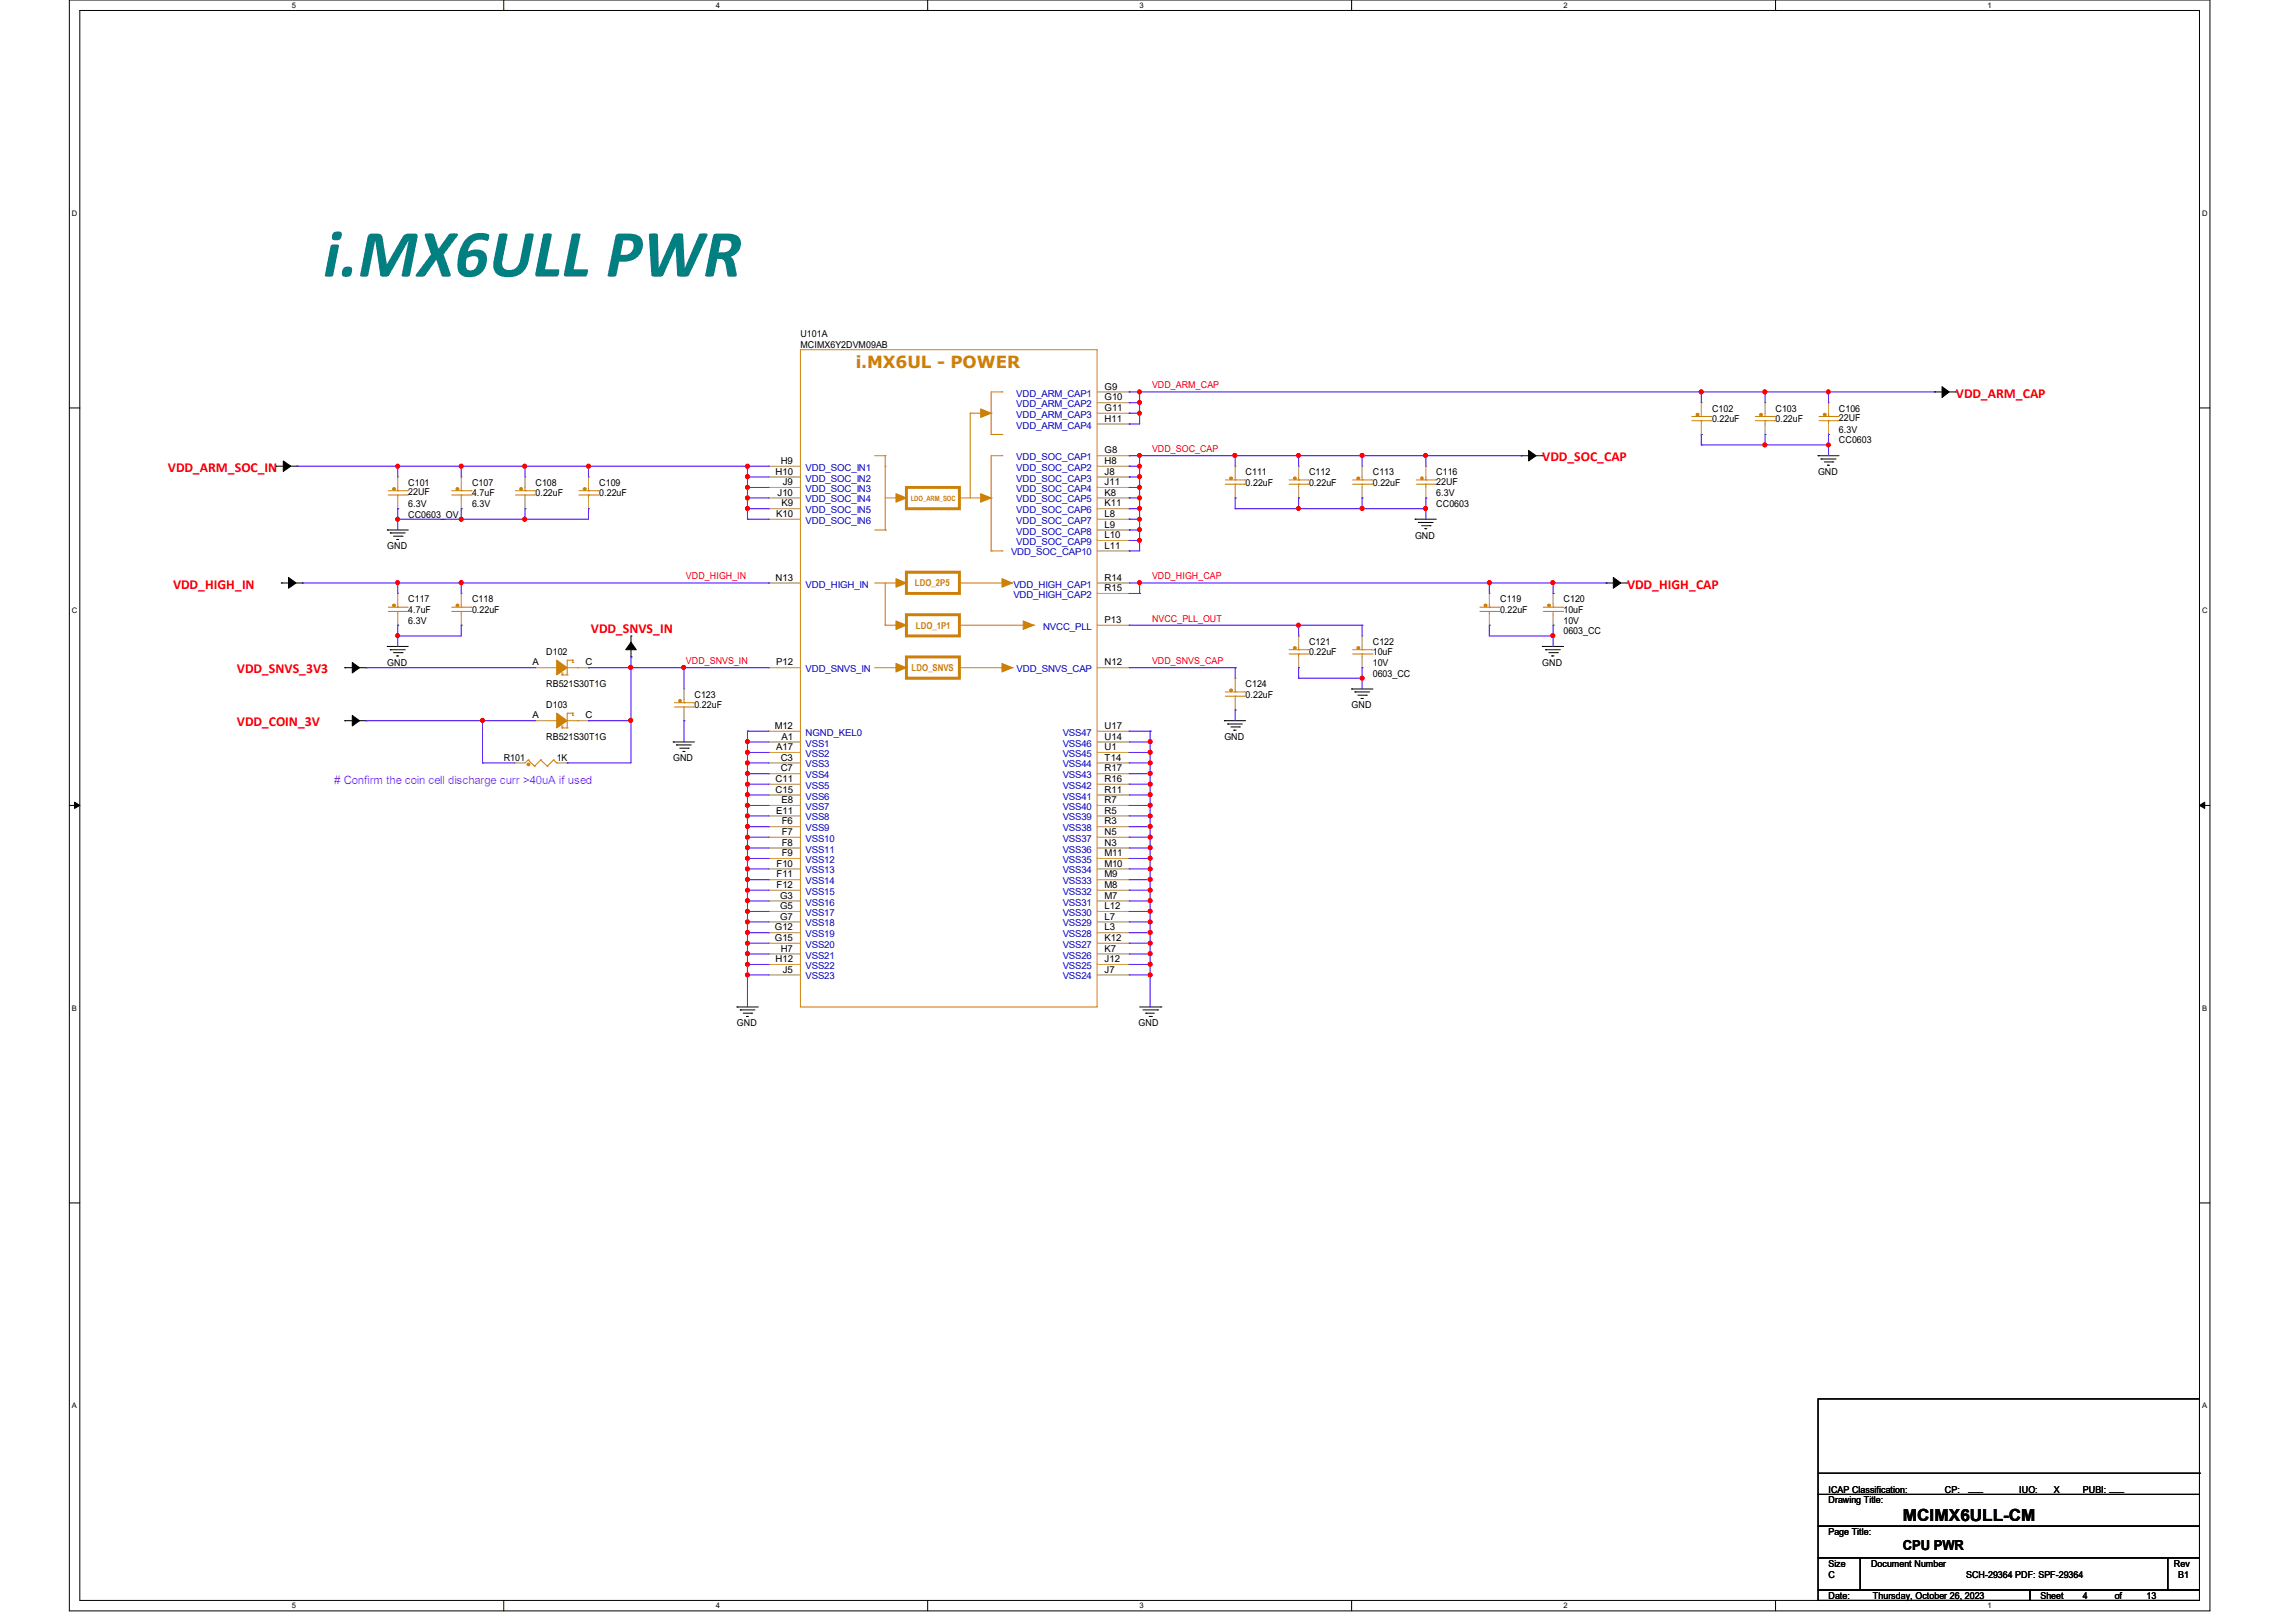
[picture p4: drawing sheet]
<svg xmlns="http://www.w3.org/2000/svg" width="297mm" height="210mm" viewBox="0 0 297 210" stroke-linecap="round" stroke-linejoin="round" font-family="sans-serif">
<defs><g id="words">
<text font-size="8.8" fill="#008080" x="41.9" y="35.8">i.MX6ULL PWR</text>
<text font-size="2.2" fill="#cc8006" x="110.7" y="47.7">i.MX6UL - POWER</text>
<text font-size="2.2" x="246.3" y="196.8">MCIMX6ULL-CM</text>
<g font-size="1.8" fill="#f00">
<text x="253.1" y="51.5">VDD_ARM_CAP</text>
<text x="199.6" y="59.7">VDD_SOC_CAP</text>
<text x="21.7" y="61.1">VDD_ARM_SOC_IN</text>
<text x="22.4" y="76.2">VDD_HIGH_IN</text>
<text x="210.6" y="76.2">VDD_HIGH_CAP</text>
<text x="76.5" y="81.9">VDD_SNVS_IN</text>
<text x="30.6" y="87.1">VDD_SNVS_3V3</text>
<text x="30.6" y="94">VDD_COIN_3V</text>
</g>
<text font-size="1.8" x="246.3" y="200.5">CPU PWR</text>
<text font-size="1.5" fill="#f0f" x="43.3" y="101.5"># Confirm the coin cell discharge curr &gt;40uA if used</text>
<g font-size="1.2">
<text x="103.6" y="43.6">U101A</text>
<text x="103.6" y="45">MCIMX6Y2DVM09AB</text>
<text x="143" y="50.4">G9</text>
<text x="143" y="51.8">G10</text>
<text x="143" y="53.2">G11</text>
<text x="221.6" y="53.3">C102</text>
<text x="229.8" y="53.3">C103</text>
<text x="238" y="53.3">C106</text>
<text x="143" y="54.6">H11</text>
<text x="143" y="58.7">G8</text>
<text x="221.6" y="54.6">0.22uF</text>
<text x="229.8" y="54.6">0.22uF</text>
<text x="238" y="54.5">22UF</text>
<text x="238" y="57.4">CC0603</text>
<text x="238" y="56">6.3V</text>
<text x="52.8" y="62.9">C101</text>
<text x="52.8" y="64.1">22UF</text>
<text x="52.8" y="65.6">6.3V</text>
<text x="61.1" y="62.9">C107</text>
<text x="61.1" y="64.2">4.7uF</text>
<text x="61.1" y="65.6">6.3V</text>
<text x="69.3" y="62.9">C108</text>
<text x="69.3" y="64.2">0.22uF</text>
<text x="77.6" y="62.9">C109</text>
<text x="77.6" y="64.2">0.22uF</text>
<text x="100.4" y="61.4">H10</text>
<text x="100.6" y="64.1">J10</text>
<text x="101" y="60">H9</text>
<text x="101.1" y="65.5">K9</text>
<text x="101.3" y="62.8">J9</text>
<text x="143" y="60">H8</text>
<text x="143" y="61.4">J8</text>
<text x="143" y="64.1">K8</text>
<text x="143" y="62.8">J11</text>
<text x="143" y="65.5">K11</text>
<text x="161.2" y="61.5">C111</text>
<text x="161.2" y="62.9">0.22uF</text>
<text x="169.4" y="61.5">C112</text>
<text x="169.4" y="62.9">0.22uF</text>
<text x="177.7" y="61.5">C113</text>
<text x="177.7" y="62.9">0.22uF</text>
<text x="185.9" y="61.5">C116</text>
<text x="185.9" y="62.7">22UF</text>
<text x="185.9" y="65.6">CC0603</text>
<text x="185.9" y="64.2">6.3V</text>
<text x="235.3" y="61.5">GND</text>
<text x="50.1" y="71.1">GND</text>
<text x="52.8" y="67">CC0603_OV</text>
<text x="100.5" y="66.9">K10</text>
<text x="143" y="66.9">L8</text>
<text x="143" y="68.3">L9</text>
<text x="143" y="69.6">L10</text>
<text x="143" y="71">L11</text>
<text x="183.1" y="69.7">GND</text>
<text x="52.8" y="77.9">C117</text>
<text x="61.1" y="77.9">C118</text>
<text x="100.4" y="75.1">N13</text>
<text x="143" y="75.1">R14</text>
<text x="143" y="76.5">R15</text>
<text x="194.1" y="77.9">C119</text>
<text x="202.3" y="77.9">C120</text>
<text x="52.8" y="79.3">4.7uF</text>
<text x="52.8" y="80.7">6.3V</text>
<text x="61.1" y="79.3">0.22uF</text>
<text x="143" y="80.6">P13</text>
<text x="169.4" y="83.4">C121</text>
<text x="177.7" y="83.4">C122</text>
<text x="194.1" y="79.3">0.22uF</text>
<text x="202.3" y="79.3">10uF</text>
<text x="202.3" y="82">0603_CC</text>
<text x="202.3" y="80.7">10V</text>
<text x="50.1" y="86.1">GND</text>
<text x="68.9" y="86.1">A</text>
<text x="70.7" y="84.8">D102</text>
<text x="70.7" y="88.9">RB521S30T1G</text>
<text x="75.8" y="86.1">C</text>
<text x="100.5" y="86.1">P12</text>
<text x="143" y="86.1">N12</text>
<text x="161.2" y="88.9">C124</text>
<text x="169.4" y="84.8">0.22uF</text>
<text x="177.7" y="84.8">10uF</text>
<text x="177.7" y="87.5">0603_CC</text>
<text x="177.7" y="86.1">10V</text>
<text x="199.6" y="86.1">GND</text>
<text x="68.9" y="93">A</text>
<text x="70.7" y="91.7">D103</text>
<text x="70.7" y="95.8">RB521S30T1G</text>
<text x="75.8" y="93">C</text>
<text x="89.9" y="90.3">C123</text>
<text x="89.9" y="91.7">0.22uF</text>
<text x="100.3" y="94.3">M12</text>
<text x="101.1" y="95.7">A1</text>
<text x="143" y="95.7">U14</text>
<text x="143" y="94.3">U17</text>
<text x="158.4" y="95.8">GND</text>
<text x="161.2" y="90.3">0.22uF</text>
<text x="174.9" y="91.7">GND</text>
<text x="65.2" y="98.5">R101</text>
<text x="72.1" y="98.5">1K</text>
<text x="87.1" y="98.5">GND</text>
<text x="100.4" y="101.2">C11</text>
<text x="100.5" y="97.1">A17</text>
<text x="101" y="98.4">C3</text>
<text x="101" y="99.8">C7</text>
<text x="143" y="97.1">U1</text>
<text x="143" y="98.4">T14</text>
<text x="143" y="101.2">R16</text>
<text x="143" y="99.8">R17</text>
<text x="100.4" y="102.6">C15</text>
<text x="100.5" y="105.3">E11</text>
<text x="101.1" y="103.9">E8</text>
<text x="101.2" y="106.7">F6</text>
<text x="143" y="106.7">R3</text>
<text x="143" y="105.3">R5</text>
<text x="143" y="103.9">R7</text>
<text x="143" y="102.6">R11</text>
<text x="100.5" y="112.1">F10</text>
<text x="100.5" y="113.5">F11</text>
<text x="101.2" y="108">F7</text>
<text x="101.2" y="109.4">F8</text>
<text x="101.2" y="110.8">F9</text>
<text x="143" y="109.4">N3</text>
<text x="143" y="108">N5</text>
<text x="143" y="113.5">M9</text>
<text x="143" y="112.1">M10</text>
<text x="143" y="110.8">M11</text>
<text x="100.5" y="114.9">F12</text>
<text x="101" y="116.3">G3</text>
<text x="101" y="119">G7</text>
<text x="101" y="117.6">G5</text>
<text x="143" y="119">L7</text>
<text x="143" y="116.3">M7</text>
<text x="143" y="114.9">M8</text>
<text x="143" y="117.6">L12</text>
<text x="100.3" y="120.4">G12</text>
<text x="100.3" y="121.7">G15</text>
<text x="100.4" y="124.5">H12</text>
<text x="101" y="123.1">H7</text>
<text x="101.3" y="125.9">J5</text>
<text x="143" y="120.4">L3</text>
<text x="143" y="124.5">J12</text>
<text x="143" y="121.7">K12</text>
<text x="143" y="125.9">J7</text>
<text x="143" y="123.1">K7</text>
<text x="95.4" y="132.8">GND</text>
<text x="147.4" y="132.8">GND</text>
<text x="236.6" y="194.5">Drawing Title:</text>
<text x="236.6" y="193.2">ICAP Classification:</text>
<text x="251.7" y="193.2">CP:</text>
<text x="254.8" y="193">___</text>
<text x="261.3" y="193.2">IUO:</text>
<text x="265.2" y="193.2">_X_</text>
<text x="269.6" y="193.2">PUBI: ___</text>
<text x="236.6" y="202.7">Size</text>
<text x="236.6" y="198.6">Page Title:</text>
<text x="242.1" y="202.7">Document Number</text>
<text x="281.3" y="202.7">Rev</text>
<text x="236.6" y="206.9">Date:</text>
<text x="236.6" y="204.1">C</text>
<text x="242.4" y="206.9">Thursday, October 26, 2023</text>
<text x="254.5" y="204.1">SCH-29364 PDF: SPF-29364</text>
<text x="264.1" y="206.9">Sheet</text>
<text x="269.6" y="206.9">4</text>
<text x="273.7" y="206.9">of</text>
<text x="277.8" y="206.9">13</text>
<text x="281.9" y="204.1">B1</text>
</g>
<g font-size="1.2" fill="#00c">
<text x="131.5" y="51.3">VDD_ARM_CAP1</text>
<text x="131.5" y="52.7">VDD_ARM_CAP2</text>
<text x="131.5" y="54.1">VDD_ARM_CAP3</text>
<text x="131.5" y="55.5">VDD_ARM_CAP4</text>
<text x="131.5" y="59.6">VDD_SOC_CAP1</text>
<text x="104.3" y="62.3">VDD_SOC_IN2</text>
<text x="104.3" y="63.7">VDD_SOC_IN3</text>
<text x="104.3" y="65">VDD_SOC_IN4</text>
<text x="104.3" y="60.9">VDD_SOC_IN1</text>
<text x="131.5" y="60.9">VDD_SOC_CAP2</text>
<text x="131.5" y="62.3">VDD_SOC_CAP3</text>
<text x="131.5" y="65">VDD_SOC_CAP5</text>
<text x="131.5" y="63.7">VDD_SOC_CAP4</text>
<text x="104.3" y="67.8">VDD_SOC_IN6</text>
<text x="104.3" y="66.4">VDD_SOC_IN5</text>
<text x="130.8" y="71.9">VDD_SOC_CAP10</text>
<text x="131.5" y="67.8">VDD_SOC_CAP7</text>
<text x="131.5" y="69.2">VDD_SOC_CAP8</text>
<text x="131.5" y="70.5">VDD_SOC_CAP9</text>
<text x="131.5" y="66.4">VDD_SOC_CAP6</text>
<text x="104.3" y="76">VDD_HIGH_IN</text>
<text x="131.1" y="76">VDD_HIGH_CAP1</text>
<text x="131.1" y="77.4">VDD_HIGH_CAP2</text>
<text x="135" y="81.5">NVCC_PLL</text>
<text x="104.3" y="87">VDD_SNVS_IN</text>
<text x="131.6" y="87">VDD_SNVS_CAP</text>
<text x="104.3" y="95.2">NGND_KEL0</text>
<text x="137.5" y="95.2">VSS47</text>
<text x="104.3" y="96.6">VSS1</text>
<text x="104.3" y="99.3">VSS3</text>
<text x="104.3" y="100.7">VSS4</text>
<text x="104.3" y="98">VSS2</text>
<text x="137.5" y="98">VSS45</text>
<text x="137.5" y="99.3">VSS44</text>
<text x="137.5" y="96.6">VSS46</text>
<text x="137.5" y="100.7">VSS43</text>
<text x="104.3" y="102.1">VSS5</text>
<text x="104.3" y="103.5">VSS6</text>
<text x="104.3" y="107.6">VSS9</text>
<text x="104.3" y="104.8">VSS7</text>
<text x="104.3" y="106.2">VSS8</text>
<text x="137.5" y="107.6">VSS38</text>
<text x="137.5" y="106.2">VSS39</text>
<text x="137.5" y="104.8">VSS40</text>
<text x="137.5" y="103.5">VSS41</text>
<text x="137.5" y="102.1">VSS42</text>
<text x="104.3" y="108.9">VSS10</text>
<text x="104.3" y="110.3">VSS11</text>
<text x="104.3" y="111.7">VSS12</text>
<text x="104.3" y="113">VSS13</text>
<text x="137.5" y="110.3">VSS36</text>
<text x="137.5" y="108.9">VSS37</text>
<text x="137.5" y="113">VSS34</text>
<text x="137.5" y="111.7">VSS35</text>
<text x="104.3" y="117.2">VSS16</text>
<text x="104.3" y="119.9">VSS18</text>
<text x="104.3" y="114.4">VSS14</text>
<text x="104.3" y="115.8">VSS15</text>
<text x="104.3" y="118.5">VSS17</text>
<text x="137.5" y="119.9">VSS29</text>
<text x="137.5" y="117.2">VSS31</text>
<text x="137.5" y="115.8">VSS32</text>
<text x="137.5" y="114.4">VSS33</text>
<text x="137.5" y="118.5">VSS30</text>
<text x="104.3" y="124">VSS21</text>
<text x="104.3" y="121.3">VSS19</text>
<text x="104.3" y="125.4">VSS22</text>
<text x="104.3" y="122.6">VSS20</text>
<text x="137.5" y="121.3">VSS28</text>
<text x="137.5" y="125.4">VSS25</text>
<text x="137.5" y="122.6">VSS27</text>
<text x="137.5" y="124">VSS26</text>
<text x="104.3" y="126.7">VSS23</text>
<text x="137.5" y="126.7">VSS24</text>
</g>
<g font-size="1.2" fill="#f00">
<text x="149.1" y="50.2">VDD_ARM_CAP</text>
<text x="149.1" y="58.5">VDD_SOC_CAP</text>
<text x="88.8" y="75">VDD_HIGH_IN</text>
<text x="149.1" y="75">VDD_HIGH_CAP</text>
<text x="149.1" y="80.4">NVCC_PLL_OUT</text>
<text x="88.8" y="85.9">VDD_SNVS_IN</text>
<text x="149.1" y="85.9">VDD_SNVS_CAP</text>
</g>
<g font-size="1.2" fill="#cc8006">
<text x="118.4" y="75.9">LDO_2P5</text>
<text x="118.5" y="81.4">LDO_1P1</text>
<text x="118" y="86.9">LDO_SNVS</text>
</g>
<g font-size="1">
<text x="37.8" y="1">5</text>
<text x="92.6" y="1">4</text>
<text x="147.5" y="1">3</text>
<text x="202.4" y="1">2</text>
<text x="257.2" y="1">1</text>
<text x="9.3" y="27.9">D</text>
<text x="285" y="27.9">D</text>
<text x="9.3" y="79.4">C</text>
<text x="285" y="79.4">C</text>
<text x="9.3" y="130.8">B</text>
<text x="285" y="130.8">B</text>
<text x="9.3" y="182.2">A</text>
<text x="285" y="182.2">A</text>
<text x="37.8" y="208.1">5</text>
<text x="92.6" y="208.1">4</text>
<text x="147.5" y="208.1">3</text>
<text x="202.4" y="208.1">2</text>
<text x="257.2" y="208.1">1</text>
</g>
<text font-size=".9" fill="#cc8006" x="117.9" y="64.8">LDO_ARM_SOC</text>
</g></defs>
<path d="M9 0h277v208.4h-277zM10.3 1.4h274.3v205.7h-274.3z" fill="none" stroke="#000" stroke-width=".13"/>
<g fill="#fff">
<path d="M37.8 .1h.5v1.1h-.5z"/>
<path d="M37.8 207.2h.5v1.1h-.5z"/>
</g>
<path d="M65.2 0v1.4M65.2 207.1v1.3" fill="none" stroke="#000" stroke-width=".13"/>
<g fill="#fff">
<path d="M92.6 .1h.6v1.1h-.6z"/>
<path d="M92.6 207.2h.6v1.1h-.6z"/>
</g>
<path d="M120.1 0v1.4M120.1 207.1v1.3" fill="none" stroke="#000" stroke-width=".13"/>
<g fill="#fff">
<path d="M147.5 .1h.5v1.1h-.5z"/>
<path d="M147.5 207.2h.5v1.1h-.5z"/>
</g>
<path d="M174.9 0v1.4M174.9 207.1v1.3" fill="none" stroke="#000" stroke-width=".13"/>
<g fill="#fff">
<path d="M202.4 .1h.5v1.1h-.5z"/>
<path d="M202.4 207.2h.5v1.1h-.5z"/>
</g>
<path d="M229.8 0v1.4M229.8 207.1v1.3" fill="none" stroke="#000" stroke-width=".13"/>
<g fill="#fff">
<path d="M257.2 .1h.6v1.1h-.6z"/>
<path d="M257.2 207.2h.6v1.1h-.6z"/>
<path d="M9.3 27.1h.7v1.1h-.7z"/>
<path d="M285 27.1h.7v1.1h-.7z"/>
<path d="M9.3 78.5h.7v1.1h-.7z"/>
<path d="M285 78.5h.7v1.1h-.7z"/>
</g>
<path d="M9 52.8h1.3M284.6 52.8h1.4" fill="none" stroke="#000" stroke-width=".13"/>
<g fill="#fff">
<path d="M9.3 129.9h.6v1.1h-.6z"/>
<path d="M285 129.9h.6v1.1h-.6z"/>
</g>
<path d="M9 104.2h1.3M284.6 104.2h1.4" fill="none" stroke="#000" stroke-width=".13"/>
<path d="M9.7 103.8l.6 .4-.6 .4zM284.6 104.2l.7-.4v.8z" fill="#000" stroke="#000" stroke-width=".13"/>
<g fill="#fff">
<path d="M9.3 181.4h.6v1.1h-.6z"/>
<path d="M285 181.4h.6v1.1h-.6z"/>
</g>
<g fill="none" stroke="#000" stroke-width=".13">
<path d="M196.8 59h.1M196.8 59h1M198.1 59h1.5M199.6 59h.1M235.3 59h.1M235.3 59h2.7M235.7 59.4h.1M235.7 59.4h1.9M236.1 59.8h1.1M237.2 59.8h.1M250.4 50.7h.1M250.4 50.7h.9"/>
<path d="M251.6 50.7h1.5M253.1 50.7h.1M35.7 60.3h.1M35.7 60.3h1.5M36.4 75.4h.1M36.4 75.4h1.5M37.5 60.3h.9M38.2 75.4h.9M38.4 60.3h.1M39.1 75.4h.1M50.1 68.6h.1M50.1 68.6h2.7"/>
<path d="M50.5 69h.1M50.5 69h2M50.9 69.4h1.1M51.4 69.8h.1M51.4 69.8h.2M52 69.4h.1M183.1 67.2h.1M183.1 67.2h2.8M183.6 67.6h.1M183.6 67.6h1.9M184 68h1.1M184.4 68.4h.1"/>
<path d="M184.4 68.4h.3M185.1 68h.1M207.9 75.4h.1M207.9 75.4h.9M209.1 75.4h1.5M210.6 75.4h.1M236.5 60.2h.1M236.5 60.2h.3M44.6 86.4h.1M44.6 93.3h.1M44.6 86.4h1.5M44.6 93.3h1.5"/>
<path d="M46.4 86.4h1M46.4 93.3h1M47.4 86.4h.1M47.4 93.3h.1M50.1 83.7h.1M50.1 83.7h2.7M50.5 84.1h.1M50.5 84.1h2M50.9 84.5h1.1M51.4 84.9h.1M51.4 84.9h.2M52 84.5h.1"/>
<path d="M81.7 85h.1M81.7 82.3h.1M81.7 82.3v1.5M81.7 84.1v.9M87.1 96h.1M87.1 96h2.8M87.5 96.4h.1M87.5 96.4h2M88 96.8h1.1M88.4 97.2h.1M88.4 97.2h.2M89.1 96.8h.1"/>
<path d="M158.5 93.3h.1M158.5 93.3h2.7M158.9 93.7h.1M158.9 93.7h1.9M159.3 94.1h1.1M159.7 94.5h.1M159.7 94.5h.3M160.4 94.1h.1M174.9 89.2h.1M174.9 89.2h2.8M175.3 89.5h.1M175.3 89.5h1.9"/>
<path d="M175.7 90h1.1M176.1 90.4h.1M176.1 90.4h.3M176.8 90h.1M199.6 83.7h.1M199.6 83.7h2.8M200 84.1h.1M200 84.1h1.9M200.4 84.5h1.1M200.8 84.9h.1M200.8 84.9h.3M201.5 84.5h.1"/>
<path d="M95.4 130.3h.1M95.4 130.3h2.7M95.8 130.7h.1M95.8 130.7h1.9M96.2 131.1h1.1M96.6 131.5h.1M96.6 131.5h.3M97.3 131.1h.1M147.5 130.3h2.7M147.9 130.7h1.9M148.3 131.1h.1M148.3 131.1h1.1"/>
<path d="M148.7 131.5h.3M149 131.5h.1M149.8 130.7h.1M150.2 130.3h.1M9 155.7h1.3M284.6 155.7h1.4M235.3 193.4h49.3v4.1h-49.3zM235.3 197.5h49.3v4.1h-49.3zM235.3 181h49.3v12.4h-49.3zM235.3 190.6h49.3M284.6 190.6h.1M235.3 201.6h5.4v4.1h-5.4z"/>
<path d="M235.3 205.7h27.4v1.4h-27.4zM240.7 201.6h39.8v4.1h-39.8zM262.7 205.7h21.9v1.4h-21.9zM280.5 201.6h4.1v4.1h-4.1z"/>
</g>
<g fill="#000" stroke="#000" stroke-width=".13">
<path d="M197.8 58.3l1 .7-1 .6z" fill-rule="evenodd"/>
<path d="M251.3 50l1 .7-1 .7z" fill-rule="evenodd"/>
<path d="M36.7 59.6l.9 .7-.9 .7z" fill-rule="evenodd"/>
<path d="M37.3 74.7l1 .7-1 .7z" fill-rule="evenodd"/>
<path d="M208.8 74.7l1 .7-1 .7z" fill-rule="evenodd"/>
<path d="M45.6 85.7l.9 .7-.9 .7z" fill-rule="evenodd"/>
<path d="M45.6 92.6l.9 .7-.9 .6z" fill-rule="evenodd"/>
<path d="M81.7 83.1l.6 1h-1.3z" fill-rule="evenodd"/>
</g>
<g fill="none" stroke="#cc8006" stroke-width=".13">
<path d="M103.6 45.3h38.4v85h-38.4zM113.2 59h1.4M114.6 59h.1M114.6 59v9.6M125.6 53.5h.1M125.6 53.5v10.9M125.6 53.5h2.7M128.3 56.2h.1M128.3 53.5h.1M128.3 56.2h1.4M129.7 50.7h.1M129.7 56.2h.1"/>
<path d="M129.7 59h.1M129.7 50.7h-1.4v5.5M129.7 59h-1.4v12.3M218.9 54.4h2.5M218.9 53.9h2.5M220.2 54.4h.1M220.2 53.9h.1M220.2 53.5v.4M220.2 54.4v.5M221.4 54.4h.1M221.4 53.9h.1M227.2 54.4h2.5"/>
<path d="M227.2 53.9h2.5M228.4 54.4h.1M228.4 53.9h.1M228.4 53.5v.4M228.4 54.4v.5M229.7 54.4h.1M229.7 53.9h.1M235.4 54.4h2.5M235.4 53.9h2.5M236.6 54.4h.1M236.6 53.9h.1M236.6 53.5v.4"/>
<path d="M236.6 54.4v.5M237.9 54.4h.1M237.9 53.9h.1M50.2 64.1h2.5M50.2 63.5h2.5M50.2 79.1h2.5M50.2 78.6h2.5M51.5 64.1h.1M51.5 63.5h.1M51.5 79.1h.1M51.5 78.6h.1M51.5 63.1v.4"/>
<path d="M51.5 64.1v.3M51.5 78.1v.5M51.5 79.1v.4M52.7 64.1h.1M52.7 63.5h.1M52.7 79.1h.1M52.7 78.6h.1M58.5 64.1h2.5M58.5 63.5h2.5M58.5 79.1h2.5M58.5 78.6h2.5M59.7 64.1h.1"/>
<path d="M59.7 63.5h.1M59.7 79.1h.1M59.7 78.6h.1M59.7 63.1v.4M59.7 64.1v.3M59.7 78.1v.5M59.7 79.1v.4M61 64.1h.1M61 63.5h.1M61 79.1h.1M61 78.6h.1M66.7 64.1h2.5"/>
<path d="M66.7 63.5h2.5M67.9 64.1h.1M67.9 63.5h.1M67.9 63.1v.4M67.9 64.1v.3M69.2 64.1h.1M69.2 63.5h.1M74.9 64.1h2.5M74.9 63.5h2.5M76.2 64.1h.1M76.2 63.5h.1M76.2 63.1v.4"/>
<path d="M76.2 64.1v.3M77.4 64.1h.1M77.4 63.5h.1M113.2 68.6h1.4M113.2 75.4h4M114.6 68.6h.1M114.6 60.3h.1M114.6 75.4v5.5M114.6 64.4h2.7M117.2 75.4h.1M117.3 64.4h.1M124.2 64.4h4.1"/>
<path d="M124.2 75.4h6.7M128.3 71.3h.1M128.3 64.4h.1M128.3 71.3h1.4M129.7 71.3h.1M130.9 75.4h.1M158.6 62.7h2.5M158.6 62.1h2.5M159.9 62.7h.1M159.9 62.1h.1M159.9 61.7v.4M159.9 62.7v.4"/>
<path d="M161.1 62.7h.1M161.1 62.1h.1M166.8 62.7h2.5M166.8 62.1h2.5M168.1 62.7h.1M168.1 62.1h.1M168.1 61.7v.4M168.1 62.7v.4M169.3 62.7h.1M169.3 62.1h.1M175 62.7h2.5M175 62.1h2.5"/>
<path d="M176.3 62.7h.1M176.3 62.1h.1M176.3 61.7v.4M176.3 62.7v.4M177.5 62.7h.1M177.5 62.1h.1M183.3 62.7h2.5M183.3 62.1h2.5M184.5 62.7h.1M184.5 62.1h.1M184.5 61.7v.4M184.5 62.7v.4"/>
<path d="M185.8 62.7h.1M185.8 62.1h.1M191.5 79.1h2.5M191.5 78.6h2.5M192.7 79.1h.1M192.7 78.6h.1M192.7 78.1v.5M192.7 79.1v.4M194 79.1h.1M194 78.6h.1M199.7 79.1h2.5M199.7 78.6h2.5"/>
<path d="M201 79.1h.1M201 78.6h.1M201 78.1v.5M201 79.1v.4M202.2 79.1h.1M202.2 78.6h.1M68.4 98.3h.1M68.4 98.3l-.5 .4M68.4 98.3l.8 .8M69.2 99.1h.1M70 98.3h.1M70 98.3l-.8 .8"/>
<path d="M70 98.3l.8 .8M70.7 93.3h1.4M70.7 86.4h1.4M70.8 99.1h.1M71.6 98.3h.1M71.6 98.3l-.8 .8M71.6 98.3l.5 .4M72.1 93.3h.1M72.1 86.4h.1M72.1 98.7h.1M72.7 94.2h.1M72.7 93.9h.1"/>
<path d="M72.7 87.3h.1M72.7 87.1h.1M72.7 94.2h.7M72.7 87.1v.2M72.7 93.9v.3M72.7 87.3h.7M73.4 94.2h.1M73.4 87.3h.1M73.4 93.3h1.4M73.4 86.4h1.4M74.1 92.3h.1M74.1 92.6h.1"/>
<path d="M74.1 85.4h.1M74.1 85.7h.1M74.1 85.4h-.7v1.9M74.1 92.3h-.7v1.9M74.1 85.4v.3M74.1 92.3v.3M74.8 93.3h.1M74.8 86.4h.1M87.3 91.5h2.4M87.3 90.9h2.4M88.5 91.5h.1M88.5 90.9h.1"/>
<path d="M88.5 90.5v.4M88.5 91.5v.4M89.7 91.5h.1M89.7 90.9h.1M113.2 86.4h4.1M114.6 80.9h.1M114.6 80.9h2.7M117.3 80.9h.1M117.3 86.4h.1M124.2 80.9h9.6M124.2 86.4h6.8M131 86.4h.1"/>
<path d="M133.8 80.9h.1M158.6 90.1h2.5M158.6 89.5h2.5M159.9 90.1h.1M159.9 89.5h.1M159.9 89.2v.3M159.9 90.1v.4M161.1 90.1h.1M161.1 89.5h.1M166.8 84.6h2.5M166.8 84.1h2.5M168.1 84.6h.1"/>
<path d="M168.1 84.1h.1M168.1 83.7v.4M168.1 84.6v.4M169.3 84.6h.1M169.3 84.1h.1M175 84.6h2.5M175 84.1h2.5M176.3 84.6h.1M176.3 84.1h.1M176.3 83.7v.4M176.3 84.6v.4M177.5 84.6h.1"/>
<path d="M177.5 84.1h.1"/>
</g>
<g fill="#cc8006" stroke="#cc8006" stroke-width=".13">
<path d="M72.1 92.3l1.3 1-1.3 .9z" fill-rule="evenodd"/>
<path d="M116 63.9l1.3 .5-1.3 .6z" fill-rule="evenodd"/>
<path d="M126.9 52.9l1.4 .6-1.4 .5z" fill-rule="evenodd"/>
<path d="M126.9 63.9l1.4 .5-1.4 .6z" fill-rule="evenodd"/>
<path d="M116 74.9l1.3 .5-1.3 .6z" fill-rule="evenodd"/>
<path d="M129.7 74.9l1.3 .5-1.3 .6z" fill-rule="evenodd"/>
<path d="M116 80.3l1.3 .6-1.3 .5z" fill-rule="evenodd"/>
<path d="M132.4 80.3l1.4 .6-1.4 .5z" fill-rule="evenodd"/>
<path d="M116 85.9l1.3 .5-1.3 .6z" fill-rule="evenodd"/>
<path d="M129.7 85.9l1.3 .5-1.3 .6z" fill-rule="evenodd"/>
<path d="M72.1 85.4l1.3 1-1.3 .9z" fill-rule="evenodd"/>
<circle cx="67.4" cy="63.3" r=".18"/>
<circle cx="159.3" cy="61.9" r=".18"/>
<circle cx="167.6" cy="61.9" r=".18"/>
<circle cx="51" cy="63.3" r=".18"/>
<circle cx="227.9" cy="53.7" r=".18"/>
<circle cx="88" cy="90.7" r=".18"/>
<circle cx="167.6" cy="83.9" r=".18"/>
<circle cx="200.5" cy="78.3" r=".18"/>
<circle cx="51" cy="78.3" r=".18"/>
<circle cx="159.3" cy="89.3" r=".18"/>
<circle cx="175.8" cy="83.9" r=".18"/>
<circle cx="219.7" cy="53.7" r=".18"/>
<circle cx="59.2" cy="63.3" r=".18"/>
<circle cx="75.7" cy="63.3" r=".18"/>
<circle cx="192.3" cy="78.3" r=".18"/>
<circle cx="236.2" cy="53.7" r=".18"/>
<circle cx="175.8" cy="61.9" r=".18"/>
<circle cx="59.2" cy="78.3" r=".18"/>
<circle cx="68.4" cy="98.9" r=".18"/>
<circle cx="184" cy="61.9" r=".18"/>
</g>
<g fill="none" stroke="#a84" stroke-width=".13">
<path d="M142 50.7h4.1M142 52.1h4.1M142 53.5h4.1M142 54.9h4.1M142 59h4.1M146.1 50.7h.1M146.1 52.1h.1M146.1 53.5h.1M146.1 54.9h.1M146.1 59h.1M220.2 52.1h.1M220.2 56.2h.1"/>
<path d="M220.2 52.1v1.4M220.2 54.9v1.3M228.4 52.1h.1M228.4 56.2h.1M228.4 52.1v1.4M228.4 54.9v1.3M236.6 52.1h.1M236.6 56.2h.1M236.6 52.1v1.4M236.6 54.9v1.3M51.5 61.7h.1M51.5 65.8h.1"/>
<path d="M51.5 76.8h.1M51.5 61.7v1.4M51.5 64.4v1.4M51.5 76.8v1.3M51.5 79.5v1.4M59.7 61.7h.1M59.7 65.8h.1M59.7 76.8h.1M59.7 61.7v1.4M59.7 64.4v1.4M59.7 76.8v1.3M59.7 79.5v1.4"/>
<path d="M67.9 61.7h.1M67.9 65.8h.1M67.9 61.7v1.4M67.9 64.4v1.4M76.2 61.7h.1M76.2 65.8h.1M76.2 61.7v1.4M76.2 64.4v1.4M99.5 67.2h.1M99.5 61.7h.1M99.5 65.8h.1M99.5 63.1h.1"/>
<path d="M99.5 75.4h.1M99.5 64.4h.1M99.5 60.3h.1M99.5 60.3h4.1M99.5 67.2h4.1M99.5 61.7h4.1M99.5 65.8h4.1M99.5 63.1h4.1M99.5 64.4h4.1M99.5 75.4h4.1M142 60.3h4.1M142 67.2h4.1"/>
<path d="M142 61.7h4.1M142 65.8h4.1M142 63.1h4.1M142 64.4h4.1M142 75.4h4.1M142 68.6h4.1M142 69.9h4.1M142 71.3h4.1M142 76.8h4.1M146.1 60.3h.1M146.1 61.7h.1M146.1 64.4h.1"/>
<path d="M146.1 75.4h.1M146.1 67.2h.1M146.1 68.6h.1M146.1 69.9h.1M146.1 63.1h.1M146.1 71.3h.1M146.1 65.8h.1M146.1 76.8h.1M159.9 60.3h.1M159.9 64.4h.1M159.9 60.3v1.4M159.9 63.1v1.3"/>
<path d="M168.1 60.3h.1M168.1 64.4h.1M168.1 60.3v1.4M168.1 63.1v1.3M176.3 60.3h.1M176.3 64.4h.1M176.3 60.3v1.4M176.3 63.1v1.3M184.5 60.3h.1M184.5 64.4h.1M184.5 60.3v1.4M184.5 63.1v1.3"/>
<path d="M192.7 76.8h.1M192.7 76.8v1.3M192.7 79.5v1.4M201 76.8h.1M201 76.8v1.3M201 79.5v1.4M51.5 80.9h.1M59.7 80.9h.1M66.5 98.7h.1M66.5 98.7h1.4M69.3 93.3h.1M69.3 86.4h.1"/>
<path d="M69.3 93.3h1.4M69.3 86.4h1.4M72.1 98.7h1.3M73.4 98.7h.1M74.8 93.3h1.4M74.8 86.4h1.4M76.2 93.3h.1M76.2 86.4h.1M88.5 89.2h.1M88.5 93.3h.1M88.5 89.2v1.3M88.5 91.9v1.4"/>
<path d="M99.5 96h.1M99.5 98.7h.1M99.5 97.4h.1M99.5 86.4h.1M99.5 94.6h.1M99.5 96h4.1M99.5 97.4h4.1M99.5 98.7h4.1M99.5 94.6h4.1M99.5 86.4h4.1M142 96h4.1M142 97.4h4.1"/>
<path d="M142 98.7h4.1M142 80.9h4.1M142 94.6h4.1M142 86.4h4.1M146.1 97.4h.1M146.1 80.9h.1M146.1 98.7h.1M146.1 96h.1M146.1 94.6h.1M146.1 86.4h.1M159.9 87.8h.1M159.9 91.9h.1"/>
<path d="M159.9 87.8v1.4M159.9 90.5v1.4M168.1 82.3h.1M168.1 86.4h.1M168.1 82.3v1.4M168.1 85v1.4M176.3 82.3h.1M176.3 86.4h.1M176.3 82.3v1.4M176.3 85v1.4M192.7 80.9h.1M201 80.9h.1"/>
<path d="M99.5 116.6h.1M99.5 100.1h.1M99.5 108.3h.1M99.5 119.3h.1M99.5 109.7h.1M99.5 111.1h.1M99.5 112.4h.1M99.5 101.5h.1M99.5 113.8h.1M99.5 115.2h.1M99.5 102.9h.1M99.5 117.9h.1"/>
<path d="M99.5 107h.1M99.5 104.2h.1M99.5 105.6h.1M99.5 116.6h4.1M99.5 109.7h4.1M99.5 107h4.1M99.5 108.3h4.1M99.5 105.6h4.1M99.5 100.1h4.1M99.5 119.3h4.1M99.5 104.2h4.1M99.5 115.2h4.1"/>
<path d="M99.5 111.1h4.1M99.5 113.8h4.1M99.5 112.4h4.1M99.5 101.5h4.1M99.5 102.9h4.1M99.5 117.9h4.1M142 116.6h4.1M142 109.7h4.1M142 107h4.1M142 108.3h4.1M142 105.6h4.1M142 100.1h4.1"/>
<path d="M142 119.3h4.1M142 104.2h4.1M142 115.2h4.1M142 111.1h4.1M142 113.8h4.1M142 112.4h4.1M142 101.5h4.1M142 102.9h4.1M142 117.9h4.1M146.1 109.7h.1M146.1 107h.1M146.1 108.3h.1"/>
<path d="M146.1 105.6h.1M146.1 119.3h.1M146.1 116.6h.1M146.1 104.2h.1M146.1 115.2h.1M146.1 113.8h.1M146.1 112.4h.1M146.1 111.1h.1M146.1 102.9h.1M146.1 117.9h.1M146.1 101.5h.1M146.1 100.1h.1"/>
<path d="M99.5 126.2h.1M99.5 123.4h.1M99.5 120.7h.1M99.5 124.8h.1M99.5 122h.1M99.5 126.2h4.1M99.5 120.7h4.1M99.5 123.4h4.1M99.5 124.8h4.1M99.5 122h4.1M142 126.2h4.1M142 120.7h4.1"/>
<path d="M142 123.4h4.1M142 124.8h4.1M142 122h4.1M146.1 120.7h.1M146.1 124.8h.1M146.1 122h.1M146.1 126.2h.1M146.1 123.4h.1"/>
</g>
<path d="M117.3 63.1h6.9v2.7h-6.9zM117.3 74h6.9v2.8h-6.9zM117.3 79.5h6.9v2.8h-6.9zM117.3 85h6.9v2.8h-6.9z" fill="none" stroke="#cc8006" stroke-width=".38"/>
<g fill="none" stroke="#4200ff" stroke-width=".13">
<path d="M146.1 52.1h.1M146.1 53.5h.1M146.1 54.9h.1M146.1 50.7h.1M146.1 59h.1M146.1 50.7h104.3M146.1 59h50.7M146.1 52.1h1.4M146.1 53.5h1.4M147.5 52.1h.1M147.5 53.5h.1M147.5 59h.1"/>
<path d="M147.5 50.7h.1M147.5 50.7v4.2h-1.4M147.5 59v12.3h-1.4M159.9 59h.1M159.9 59v1.3M168.1 59h.1M168.1 59v1.3M176.3 59h.1M176.3 59v1.3M184.5 59h.1M184.5 59v1.3M196.8 59h.1"/>
<path d="M220.2 50.7h.1M220.2 56.2h.1M220.2 57.6h.1M220.2 57.6h16.4M220.2 50.7v1.4M220.2 56.2v1.4M228.4 56.2h.1M228.4 57.6h.1M228.4 50.7h.1M228.4 50.7v1.4M228.4 56.2v1.4M236.6 57.6h.1"/>
<path d="M236.6 50.7h.1M236.6 56.2h.1M236.6 50.7v1.4M236.6 56.2v2.8M38.4 60.3h.1M38.4 60.3h61.1M39.1 75.4h.1M39.1 75.4h60.4M51.5 75.4h.1M51.5 67.2h.1M51.5 60.3h.1M51.5 65.8h.1"/>
<path d="M51.5 60.3v1.4M51.5 65.8v2.8M51.5 75.4v1.4M59.7 75.4h.1M59.7 60.3h.1M59.7 67.2h.1M59.7 65.8h.1M59.7 60.3v1.4M59.7 65.8v1.4M59.7 75.4v1.4M67.9 60.3h.1M67.9 65.8h.1"/>
<path d="M67.9 67.2h.1M67.9 60.3v1.4M67.9 65.8v1.4M76.2 60.3h.1M76.2 65.8h.1M76.2 65.8v1.4h-24.7M76.2 60.3v1.4M96.7 60.3h.1M96.7 61.7h.1M96.7 63.1h.1M96.7 64.4h.1M96.7 65.8h.1"/>
<path d="M96.7 67.2h.1M96.7 60.3v6.9M96.7 65.8h2.8M96.7 67.2h2.8M96.7 61.7h2.8M96.7 63.1h2.8M96.7 64.4h2.8M99.5 75.4h.1M146.1 65.8h.1M146.1 67.2h.1M146.1 68.6h.1M146.1 69.9h.1"/>
<path d="M146.1 71.3h.1M146.1 63.1h.1M146.1 61.7h.1M146.1 60.3h.1M146.1 64.4h.1M146.1 75.4h61.8M146.1 65.8h1.4M146.1 67.2h1.4M146.1 68.6h1.4M146.1 69.9h1.4M146.1 60.3h1.4M146.1 61.7h1.4"/>
<path d="M146.1 63.1h1.4M146.1 64.4h1.4M146.1 76.8h1.4M147.5 75.4h.1M147.5 65.8h.1M147.5 67.2h.1M147.5 68.6h.1M147.5 69.9h.1M147.5 63.1h.1M147.5 61.7h.1M147.5 64.4h.1M147.5 60.3h.1"/>
<path d="M147.5 76.8h.1M147.5 75.4v1.4M159.9 64.4h.1M159.9 65.8h.1M159.9 65.8h24.6M159.9 64.4v1.4M168.1 64.4h.1M168.1 65.8h.1M168.1 64.4v1.4M176.3 64.4h.1M176.3 65.8h.1M176.3 64.4v1.4"/>
<path d="M184.5 64.4h.1M184.5 65.8h.1M184.5 64.4v2.8M192.7 75.4h.1M192.7 75.4v1.4M201 76.8h.1M201 75.4v1.4M207.9 75.4h.1M47.4 86.4h.1M47.4 93.3h.1M47.4 86.4h21.9M47.4 93.3h21.9"/>
<path d="M51.5 80.9h.1M51.5 82.3h.1M51.5 80.9v2.8M59.7 80.9h.1M59.7 80.9v1.4h-8.2M62.4 98.7h.1M62.4 93.3h.1M62.4 98.7h4.1M62.4 93.3v5.4M73.4 98.7h.1M76.2 86.4h.1M76.2 93.3h.1"/>
<path d="M76.2 86.4h23.3M76.2 93.3h5.5M81.7 86.4h.1M81.7 85h.1M81.7 93.3h.1M81.7 85v13.7h-8.3M88.5 86.4h.1M88.5 93.3h.1M88.5 86.4v2.8M88.5 93.3v2.7M96.7 94.6h.1M96.7 96h.1"/>
<path d="M96.7 97.4h.1M96.7 98.7h.1M96.7 94.6h2.8M96.7 94.6v35.7M96.7 96h2.8M96.7 97.4h2.8M96.7 98.7h2.8M146.1 80.9h30.2M146.1 94.6h2.7M146.1 96h2.7M146.1 97.4h2.7M146.1 98.7h2.7"/>
<path d="M146.1 86.4h13.8M148.8 94.6h.1M148.8 96h.1M148.8 97.4h.1M148.8 98.7h.1M148.8 94.6v35.7M159.9 86.4h.1M159.9 91.9h.1M159.9 86.4v1.4M159.9 91.9v1.4M168.1 80.9h.1M168.1 87.8h.1"/>
<path d="M168.1 86.4h.1M168.1 80.9v1.4M168.1 86.4v1.4M168.1 87.8h8.2M176.3 80.9h.1M176.3 86.4h.1M176.3 87.8h.1M176.3 80.9v1.4M176.3 86.4v2.8M192.7 80.9h.1M192.7 80.9v1.4h8.3M201 80.9h.1"/>
<path d="M201 82.3h.1M201 80.9v2.8M96.7 100.1h.1M96.7 101.5h.1M96.7 102.9h.1M96.7 104.2h.1M96.7 105.6h.1M96.7 107h.1M96.7 108.3h.1M96.7 109.7h.1M96.7 111.1h.1M96.7 112.4h.1"/>
<path d="M96.7 113.8h.1M96.7 115.2h.1M96.7 116.6h.1M96.7 117.9h.1M96.7 119.3h.1M96.7 100.1h2.8M96.7 101.5h2.8M96.7 102.9h2.8M96.7 104.2h2.8M96.7 105.6h2.8M96.7 107h2.8M96.7 108.3h2.8"/>
<path d="M96.7 109.7h2.8M96.7 111.1h2.8M96.7 112.4h2.8M96.7 113.8h2.8M96.7 115.2h2.8M96.7 116.6h2.8M96.7 117.9h2.8M96.7 119.3h2.8M146.1 100.1h2.7M146.1 101.5h2.7M146.1 102.9h2.7M146.1 104.2h2.7"/>
<path d="M146.1 105.6h2.7M146.1 107h2.7M146.1 108.3h2.7M146.1 109.7h2.7M146.1 111.1h2.7M146.1 112.4h2.7M146.1 113.8h2.7M146.1 115.2h2.7M146.1 116.6h2.7M146.1 117.9h2.7M146.1 119.3h2.7M148.8 100.1h.1"/>
<path d="M148.8 101.5h.1M148.8 102.9h.1M148.8 104.2h.1M148.8 105.6h.1M148.8 107h.1M148.8 108.3h.1M148.8 109.7h.1M148.8 111.1h.1M148.8 112.4h.1M148.8 113.8h.1M148.8 115.2h.1M148.8 116.6h.1"/>
<path d="M148.8 117.9h.1M148.8 119.3h.1M96.7 120.7h.1M96.7 122h.1M96.7 123.4h.1M96.7 124.8h.1M96.7 126.2h.1M96.7 124.8h2.8M96.7 120.7h2.8M96.7 122h2.8M96.7 123.4h2.8M96.7 126.2h2.8"/>
<path d="M146.1 124.8h2.7M146.1 120.7h2.7M146.1 122h2.7M146.1 123.4h2.7M146.1 126.2h2.7M148.8 120.7h.1M148.8 122h.1M148.8 123.4h.1M148.8 124.8h.1M148.8 126.2h.1"/>
</g>
<g fill="#f00" stroke="#f00" stroke-width=".13">
<circle cx="201" cy="75.4" r=".25"/>
<circle cx="168" cy="80.9" r=".24"/>
<circle cx="236.6" cy="57.6" r=".24"/>
<circle cx="228.4" cy="57.6" r=".25"/>
<circle cx="236.6" cy="50.7" r=".24"/>
<circle cx="228.4" cy="50.7" r=".25"/>
<circle cx="96.7" cy="96" r=".25"/>
<circle cx="96.7" cy="97.3" r=".25"/>
<circle cx="96.7" cy="98.7" r=".25"/>
<circle cx="96.7" cy="100.1" r=".25"/>
<circle cx="96.7" cy="101.5" r=".25"/>
<circle cx="96.7" cy="102.8" r=".25"/>
<circle cx="96.7" cy="105.6" r=".25"/>
<circle cx="96.7" cy="104.2" r=".25"/>
<circle cx="96.7" cy="106.9" r=".25"/>
<circle cx="59.7" cy="75.4" r=".25"/>
<circle cx="96.7" cy="108.3" r=".25"/>
<circle cx="96.7" cy="109.7" r=".25"/>
<circle cx="96.7" cy="111.1" r=".25"/>
<circle cx="147.5" cy="50.7" r=".24"/>
<circle cx="220.2" cy="50.7" r=".25"/>
<circle cx="147.5" cy="53.5" r=".24"/>
<circle cx="147.5" cy="52.1" r=".24"/>
<circle cx="96.7" cy="112.4" r=".25"/>
<circle cx="96.7" cy="113.8" r=".25"/>
<circle cx="96.7" cy="115.2" r=".25"/>
<circle cx="96.7" cy="116.5" r=".25"/>
<circle cx="96.7" cy="117.9" r=".25"/>
<circle cx="96.7" cy="119.3" r=".25"/>
<circle cx="159.8" cy="58.9" r=".25"/>
<circle cx="147.5" cy="58.9" r=".24"/>
<circle cx="147.5" cy="67.2" r=".24"/>
<circle cx="147.5" cy="65.8" r=".24"/>
<circle cx="147.5" cy="69.9" r=".24"/>
<circle cx="147.5" cy="68.5" r=".24"/>
<circle cx="51.4" cy="75.4" r=".24"/>
<circle cx="88.5" cy="86.4" r=".25"/>
<circle cx="51.4" cy="82.2" r=".24"/>
<circle cx="184.5" cy="58.9" r=".25"/>
<circle cx="176.3" cy="58.9" r=".25"/>
<circle cx="168" cy="58.9" r=".24"/>
<circle cx="184.5" cy="65.8" r=".25"/>
<circle cx="176.3" cy="65.8" r=".25"/>
<circle cx="168" cy="65.8" r=".24"/>
<circle cx="67.9" cy="60.3" r=".25"/>
<circle cx="59.7" cy="60.3" r=".25"/>
<circle cx="67.9" cy="67.2" r=".25"/>
<circle cx="59.7" cy="67.2" r=".25"/>
<circle cx="96.7" cy="61.7" r=".25"/>
<circle cx="96.7" cy="63.1" r=".25"/>
<circle cx="96.7" cy="64.4" r=".25"/>
<circle cx="96.7" cy="65.8" r=".25"/>
<circle cx="51.4" cy="67.2" r=".24"/>
<circle cx="76.2" cy="60.3" r=".25"/>
<circle cx="96.7" cy="60.3" r=".25"/>
<circle cx="51.4" cy="60.3" r=".24"/>
<circle cx="81.6" cy="86.4" r=".25"/>
<circle cx="96.7" cy="124.8" r=".25"/>
<circle cx="96.7" cy="120.7" r=".25"/>
<circle cx="96.7" cy="122" r=".25"/>
<circle cx="96.7" cy="123.4" r=".25"/>
<circle cx="96.7" cy="126.2" r=".25"/>
<circle cx="147.5" cy="60.3" r=".24"/>
<circle cx="147.5" cy="64.4" r=".24"/>
<circle cx="147.5" cy="63" r=".24"/>
<circle cx="147.5" cy="61.7" r=".24"/>
<circle cx="201" cy="82.3" r=".25"/>
<circle cx="148.8" cy="124.8" r=".25"/>
<circle cx="148.8" cy="120.7" r=".25"/>
<circle cx="148.8" cy="122" r=".25"/>
<circle cx="148.8" cy="123.4" r=".25"/>
<circle cx="148.8" cy="126.2" r=".25"/>
<circle cx="148.8" cy="96" r=".25"/>
<circle cx="148.8" cy="97.3" r=".25"/>
<circle cx="148.8" cy="98.7" r=".25"/>
<circle cx="148.8" cy="100.1" r=".25"/>
<circle cx="148.8" cy="101.5" r=".25"/>
<circle cx="148.8" cy="102.8" r=".25"/>
<circle cx="148.8" cy="104.2" r=".25"/>
<circle cx="148.8" cy="105.6" r=".25"/>
<circle cx="148.8" cy="106.9" r=".25"/>
<circle cx="148.8" cy="108.3" r=".25"/>
<circle cx="148.8" cy="109.7" r=".25"/>
<circle cx="148.8" cy="111.1" r=".25"/>
<circle cx="148.8" cy="112.4" r=".25"/>
<circle cx="148.8" cy="113.8" r=".25"/>
<circle cx="148.8" cy="115.2" r=".25"/>
<circle cx="148.8" cy="116.5" r=".25"/>
<circle cx="148.8" cy="117.9" r=".25"/>
<circle cx="148.8" cy="119.3" r=".25"/>
<circle cx="176.3" cy="87.8" r=".25"/>
<circle cx="81.6" cy="93.2" r=".25"/>
<circle cx="62.4" cy="93.2" r=".25"/>
<circle cx="147.5" cy="75.4" r=".24"/>
<circle cx="192.7" cy="75.4" r=".25"/>
</g>
<use href="#words"/>
</svg>
